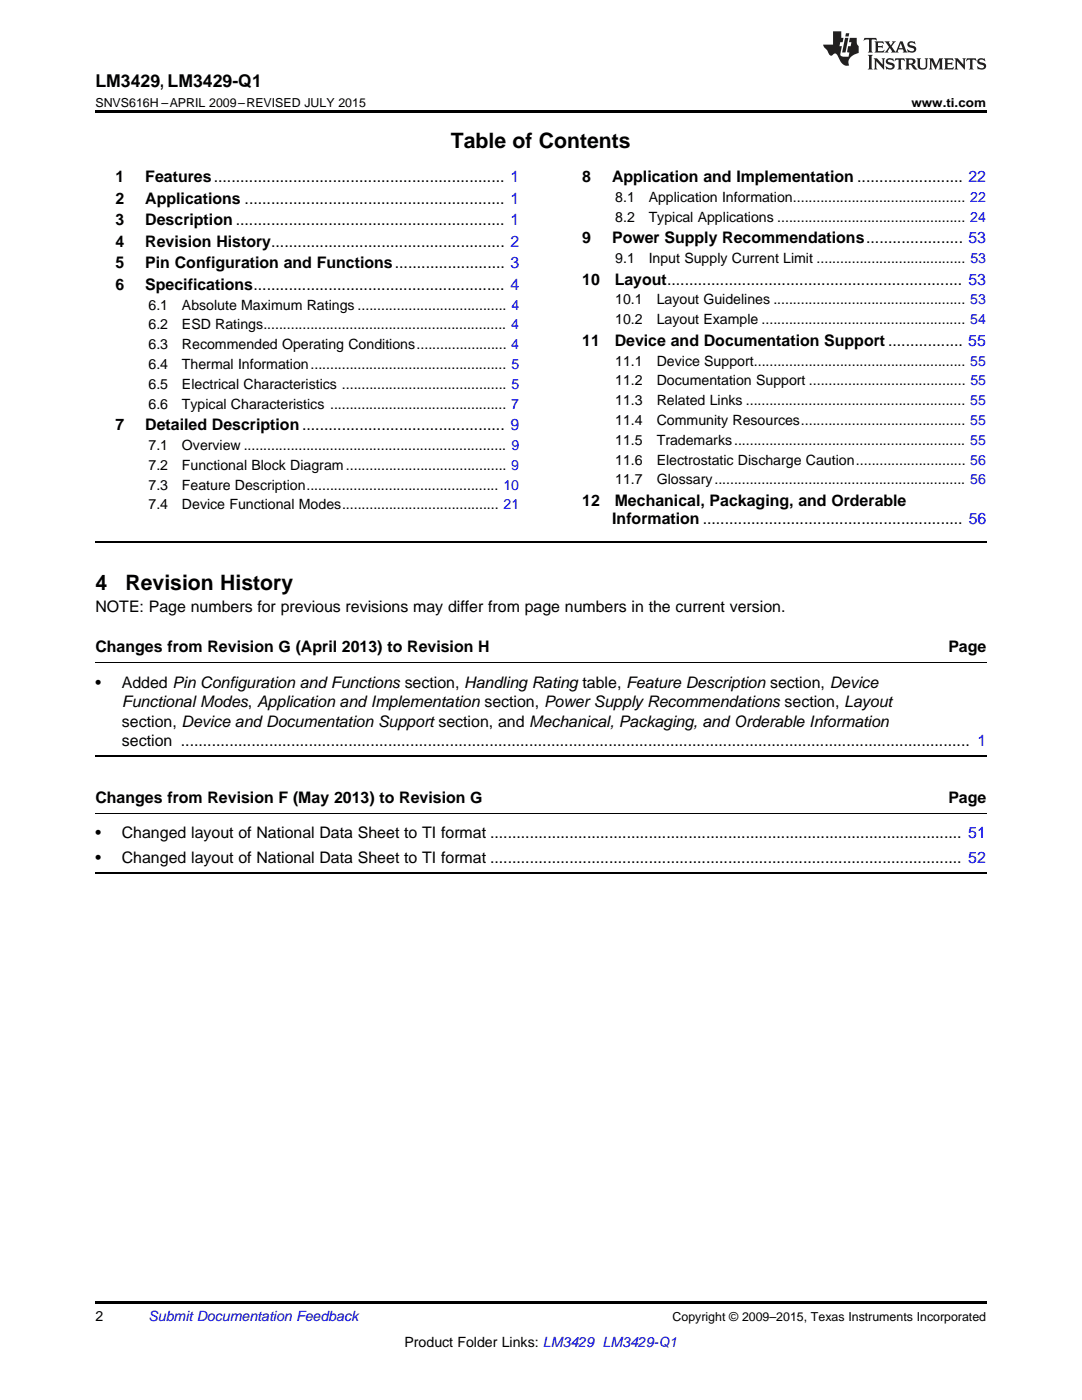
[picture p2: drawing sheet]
<svg xmlns="http://www.w3.org/2000/svg" width="216mm" height="279mm" viewBox="0 0 216 279" stroke-linecap="round" stroke-linejoin="round" font-family="sans-serif">
<defs><g id="words">
<g font-size="4.2">
<text x="90" y="29.6">Table of Contents</text>
<text x="19" y="117.8">4</text>
<text x="25" y="117.8">Revision History</text>
</g>
<text font-size="3.5" x="19" y="17.3">LM3429, LM3429-Q1</text>
<g font-size="3.2">
<text x="23" y="36.3">1</text>
<text x="23" y="40.6">2</text>
<text x="29" y="36.3">Features.................................................................. 1</text>
<text x="29" y="40.6">Applications ........................................................... 1</text>
<text x="116.2" y="36.3">8</text>
<text x="122.1" y="36.3">Application and Implementation ........................ 22</text>
<text x="23" y="44.9">3</text>
<text x="29" y="44.9">Description ............................................................. 1</text>
<text x="23" y="49.2">4</text>
<text x="23" y="53.6">5</text>
<text x="29" y="49.2">Revision History..................................................... 2</text>
<text x="29" y="53.6">Pin Configuration and Functions......................... 3</text>
<text x="116.2" y="48.5">9</text>
<text x="122.1" y="48.5">Power Supply Recommendations...................... 53</text>
<text x="23" y="57.9">6</text>
<text x="29" y="57.9">Specifications......................................................... 4</text>
<text x="116.2" y="56.8">10</text>
<text x="122.7" y="56.8">Layout................................................................... 53</text>
<text x="116.2" y="69">11</text>
<text x="122.7" y="69">Device and Documentation Support ................. 55</text>
<text x="23" y="85.9">7</text>
<text x="29" y="85.9">Detailed Description.............................................. 9</text>
<text x="116.2" y="101">12</text>
<text x="122.7" y="101">Mechanical, Packaging, and Orderable</text>
<text x="122.2" y="104.5">Information ........................................................... 56</text>
<text x="19" y="122.1">NOTE: Page numbers for previous revisions may differ from page numbers in the current version.</text>
<text x="19" y="130.2">Changes from Revision G (April 2013) to Revision H</text>
<text x="189.2" y="130.2">Page</text>
<text x="19" y="137.3">•</text>
<text x="24.3" y="137.3">Added Pin Configuration and Functions section, Handling Rating table, Feature Description section, Device</text>
<text x="24.3" y="141.1">Functional Modes, Application and Implementation section, Power Supply Recommendations section, Layout</text>
<text x="24.3" y="145">section, Device and Documentation Support section, and Mechanical, Packaging, and Orderable Information</text>
<text x="24.3" y="148.9">section ................................................................................................................................................................................... 1</text>
<text x="19" y="160.2">Changes from Revision F (May 2013) to Revision G</text>
<text x="189.2" y="160.2">Page</text>
<text x="19" y="167.3">•</text>
<text x="24.3" y="167.3">Changed layout of National Data Sheet to TI format ........................................................................................................... 51</text>
<text x="19" y="172.2">•</text>
<text x="24.3" y="172.2">Changed layout of National Data Sheet to TI format ........................................................................................................... 52</text>
</g>
<g font-size="2.8">
<text x="122.8" y="40.3">8.1</text>
<text x="129.4" y="40.3">Application Information............................................ 22</text>
<text x="122.8" y="44.2">8.2</text>
<text x="129.4" y="44.2">Typical Applications ................................................ 24</text>
<text x="122.8" y="52.5">9.1</text>
<text x="129.4" y="52.5">Input Supply Current Limit ...................................... 53</text>
<text x="29.6" y="61.8">6.1</text>
<text x="29.6" y="65.8">6.2</text>
<text x="36.3" y="61.8">Absolute Maximum Ratings ...................................... 4</text>
<text x="36.3" y="65.8">ESD Ratings.............................................................. 4</text>
<text x="122.8" y="60.7">10.1</text>
<text x="122.8" y="64.7">10.2</text>
<text x="131" y="60.7">Layout Guidelines ................................................. 53</text>
<text x="131" y="64.7">Layout Example .................................................... 54</text>
<text x="29.6" y="69.7">6.3</text>
<text x="36.3" y="69.7">Recommended Operating Conditions....................... 4</text>
<text x="29.6" y="73.7">6.4</text>
<text x="29.6" y="77.6">6.5</text>
<text x="36.3" y="73.7">Thermal Information.................................................. 5</text>
<text x="36.3" y="77.6">Electrical Characteristics .......................................... 5</text>
<text x="122.8" y="73">11.1</text>
<text x="122.8" y="76.9">11.2</text>
<text x="131" y="73">Device Support...................................................... 55</text>
<text x="131" y="76.9">Documentation Support ........................................ 55</text>
<text x="29.6" y="81.6">6.6</text>
<text x="36.3" y="81.6">Typical Characteristics ............................................. 7</text>
<text x="122.8" y="80.9">11.3</text>
<text x="131" y="80.9">Related Links ........................................................ 55</text>
<text x="29.6" y="89.8">7.1</text>
<text x="36.3" y="89.8">Overview ................................................................... 9</text>
<text x="122.8" y="84.8">11.4</text>
<text x="122.8" y="88.8">11.5</text>
<text x="131" y="84.8">Community Resources.......................................... 55</text>
<text x="131" y="88.8">Trademarks........................................................... 55</text>
<text x="29.6" y="93.8">7.2</text>
<text x="36.3" y="93.8">Functional Block Diagram......................................... 9</text>
<text x="122.8" y="92.7">11.6</text>
<text x="131" y="92.7">Electrostatic Discharge Caution............................ 56</text>
<text x="29.6" y="97.7">7.3</text>
<text x="29.6" y="101.7">7.4</text>
<text x="36.3" y="97.7">Feature Description................................................. 10</text>
<text x="36.3" y="101.7">Device Functional Modes........................................ 21</text>
<text x="122.8" y="96.7">11.7</text>
<text x="131" y="96.7">Glossary................................................................ 56</text>
<text x="19" y="263.6">2</text>
<text x="80.7" y="268.9">Product Folder Links: LM3429 LM3429-Q1</text>
</g>
<text font-size="2.8" fill="#0000c8" x="29.6" y="263.6">Submit Documentation Feedback</text>
<g font-size="2.5">
<text x="19" y="21.4">SNVS616H –APRIL 2009–REVISED JULY 2015</text>
<text x="181.9" y="21.4">www.ti.com</text>
<text x="134.2" y="263.6">Copyright © 2009–2015, Texas Instruments Incorporated</text>
</g>
</g></defs>
<path d="M19 22h177.8v.5h-177.8zM19 259.7h177.8v.5h-177.8z" fill="#000"/>
<path d="M19 108.2h177.8M19 150.8h177.8M19 174.1h177.8" fill="none" stroke="#000" stroke-width=".35"/>
<path d="M19 132.3h177.8M19 162.3h177.8" fill="none" stroke="#000" stroke-width=".2"/>
<g fill="#231f20">
<path d="M172.5 7.6l-.1 .5 .4-.2h.6v.1v2.1l-.2 .4h.9l-.2-.4v-2.1l.1-.1h.5l.5 .2-.2-.5zM174.5 8.3l.2 .3v1.5l-.2 .4h1.8l.2-.6a1.04 1.04 0 0 1-1.3 .2v-.7h.6l.3 .2v-.6l-.3 .2h-.6v-.6l.8-.1 .4 .3-.2-.5zM176.5 8.3l.9 1.1-.9 1.1h.8l-.2-.2 .4-.7 .5 .7-.2 .2h1.5l-.2-.2 .2-.4h.9l.1 .4-.2 .2h1l-.3-.3-.7-1.9h-.5l-.9 2-.8-1 .9-1h-.8l.1 .3-.4 .5-.3-.6 .1-.2zM179.7 8.6l.4 1h-.7zM181.3 8.4a.63 .63 0 0 0-.2 .7 .63 .63 0 0 0 .6 .4l.6 .2 .1 .2a.75 .75 0 0 1-.7 .4 .75 .75 0 0 1-.6-.5l.1 .7 .1-.1a1.11 1.11 0 0 0 1.5-.6 1.13 1.13 0 0 0-1.2-.8l-.1-.4a1.04 1.04 0 0 1 1.2 .2l-.2-.5-.2 .1-.4-.2zM173.2 10.9l.2 .4v2.2l-.2 .4h1l-.3-.4v-2.2l.3-.4zM174.3 11.6l.3 .4v1.5l-.3 .4h.8l-.2-.4v-1.3l1.5 1.7v-1.9l.2-.4h-.7l.2 .4v.9l-1.1-1.3zM177 11.8a.62 .62 0 0 0-.2 .7 .62 .62 0 0 0 .6 .4l.6 .1 .1 .3a.76 .76 0 0 1-.7 .3 .76 .76 0 0 1-.7-.4l.2 .7 .1-.1a1.11 1.11 0 0 0 1.5-.6 1.13 1.13 0 0 0-1.2-.8l-.1-.4a1.04 1.04 0 0 1 1.2 .2l-.2-.6-.2 .1-.5-.1zM178.7 11.6l-.2 .6a.61 .61 0 0 1 .8-.3v1.6l-.2 .4h.9l-.2-.4v-1.6a.63 .63 0 0 1 .7 .3l-.1-.6zM180.6 11.6l.3 .4v1.5l-.3 .4h1l-.2-.2-.1-.8 .6 .2a.76 .76 0 0 0 1.2 .7l-1-1a.58 .58 0 0 0 .6-.5 .58 .58 0 0 0-.5-.6zM181.4 11.9h.1a.45 .45 0 0 1 .5 .1 .45 .45 0 0 1 .1 .5l-.8 .2zM182.9 11.6l.2 .2a2.17 2.17 0 0 0 .3 1.9 .99 .99 0 0 0 1.6-.6v-1.1l.2-.4h-.7l.2 .2a1.92 1.92 0 0 1-.2 1.8 .6 .6 0 0 1-.9-.5v-1.1l.2-.4zM185.4 11.6l.2 .4v1.5l-.2 .4h.7l-.2-.4v-1.4l.8 1.8 .8-1.8v1.4l-.2 .4h.9l-.2-.4v-1.5l.2-.4h-.8l-.6 1.5-.6-1.5zM188.4 11.6l.2 .4v1.5l-.2 .4h1.8l.1-.6a1.04 1.04 0 0 1-1.2 .1v-.6h.5l.4 .2v-.6l-.4 .2h-.5v-.7h.8l.3 .3-.1-.6zM190.5 11.6l.2 .4v1.5l-.2 .4h.7l-.2-.4v-1.3l1.5 1.7v-1.9l.2-.4h-.7l.2 .4v.9l-1.1-1.3zM192.9 11.6l-.1 .6a.61 .61 0 0 1 .7-.3l.1 1.6-.3 .4h1l-.3-.4 .1-1.6a.63 .63 0 0 1 .7 .3l-.1-.6zM195.2 11.8a.62 .62 0 0 0-.2 .7 .62 .62 0 0 0 .6 .4l.6 .1 .1 .3a.76 .76 0 0 1-.7 .3 .76 .76 0 0 1-.6-.4l.1 .7 .1-.1a1.11 1.11 0 0 0 1.6-.6 1.13 1.13 0 0 0-1.3-.8l-.1-.4a1.04 1.04 0 0 1 1.2 .2l-.1-.6-.2 .1-.5-.1z"/>
<path d="M166.2 6.3v2.6h-1.9v.4l.8 .9a.91 .91 0 0 0 1 .8 .56 .56 0 0 1 .5-.3 .56 .56 0 0 1 .5 .3l.4 .8a1.53 1.53 0 0 0 1.9 1.2 1.54 1.54 0 0 1 1-2.1l.9-.3v-1.4a1.52 1.52 0 0 1-.4-1.6h-1.3l-.2 .8h.5l-.2 .8h-.5l-.1 1v.2l.4 .1-.2 .8a1.93 1.93 0 0 1-1.6-.3l.3-1.8h-.5l.2-.8h.4l.2-.8h-.4v-1.3zM168.6 7.6l-.6 2.9h.7l.6-2.9zM168.8 6.6l-.1 .7h.6l.2-.7z"/>
</g>
<use href="#words"/>
</svg>
